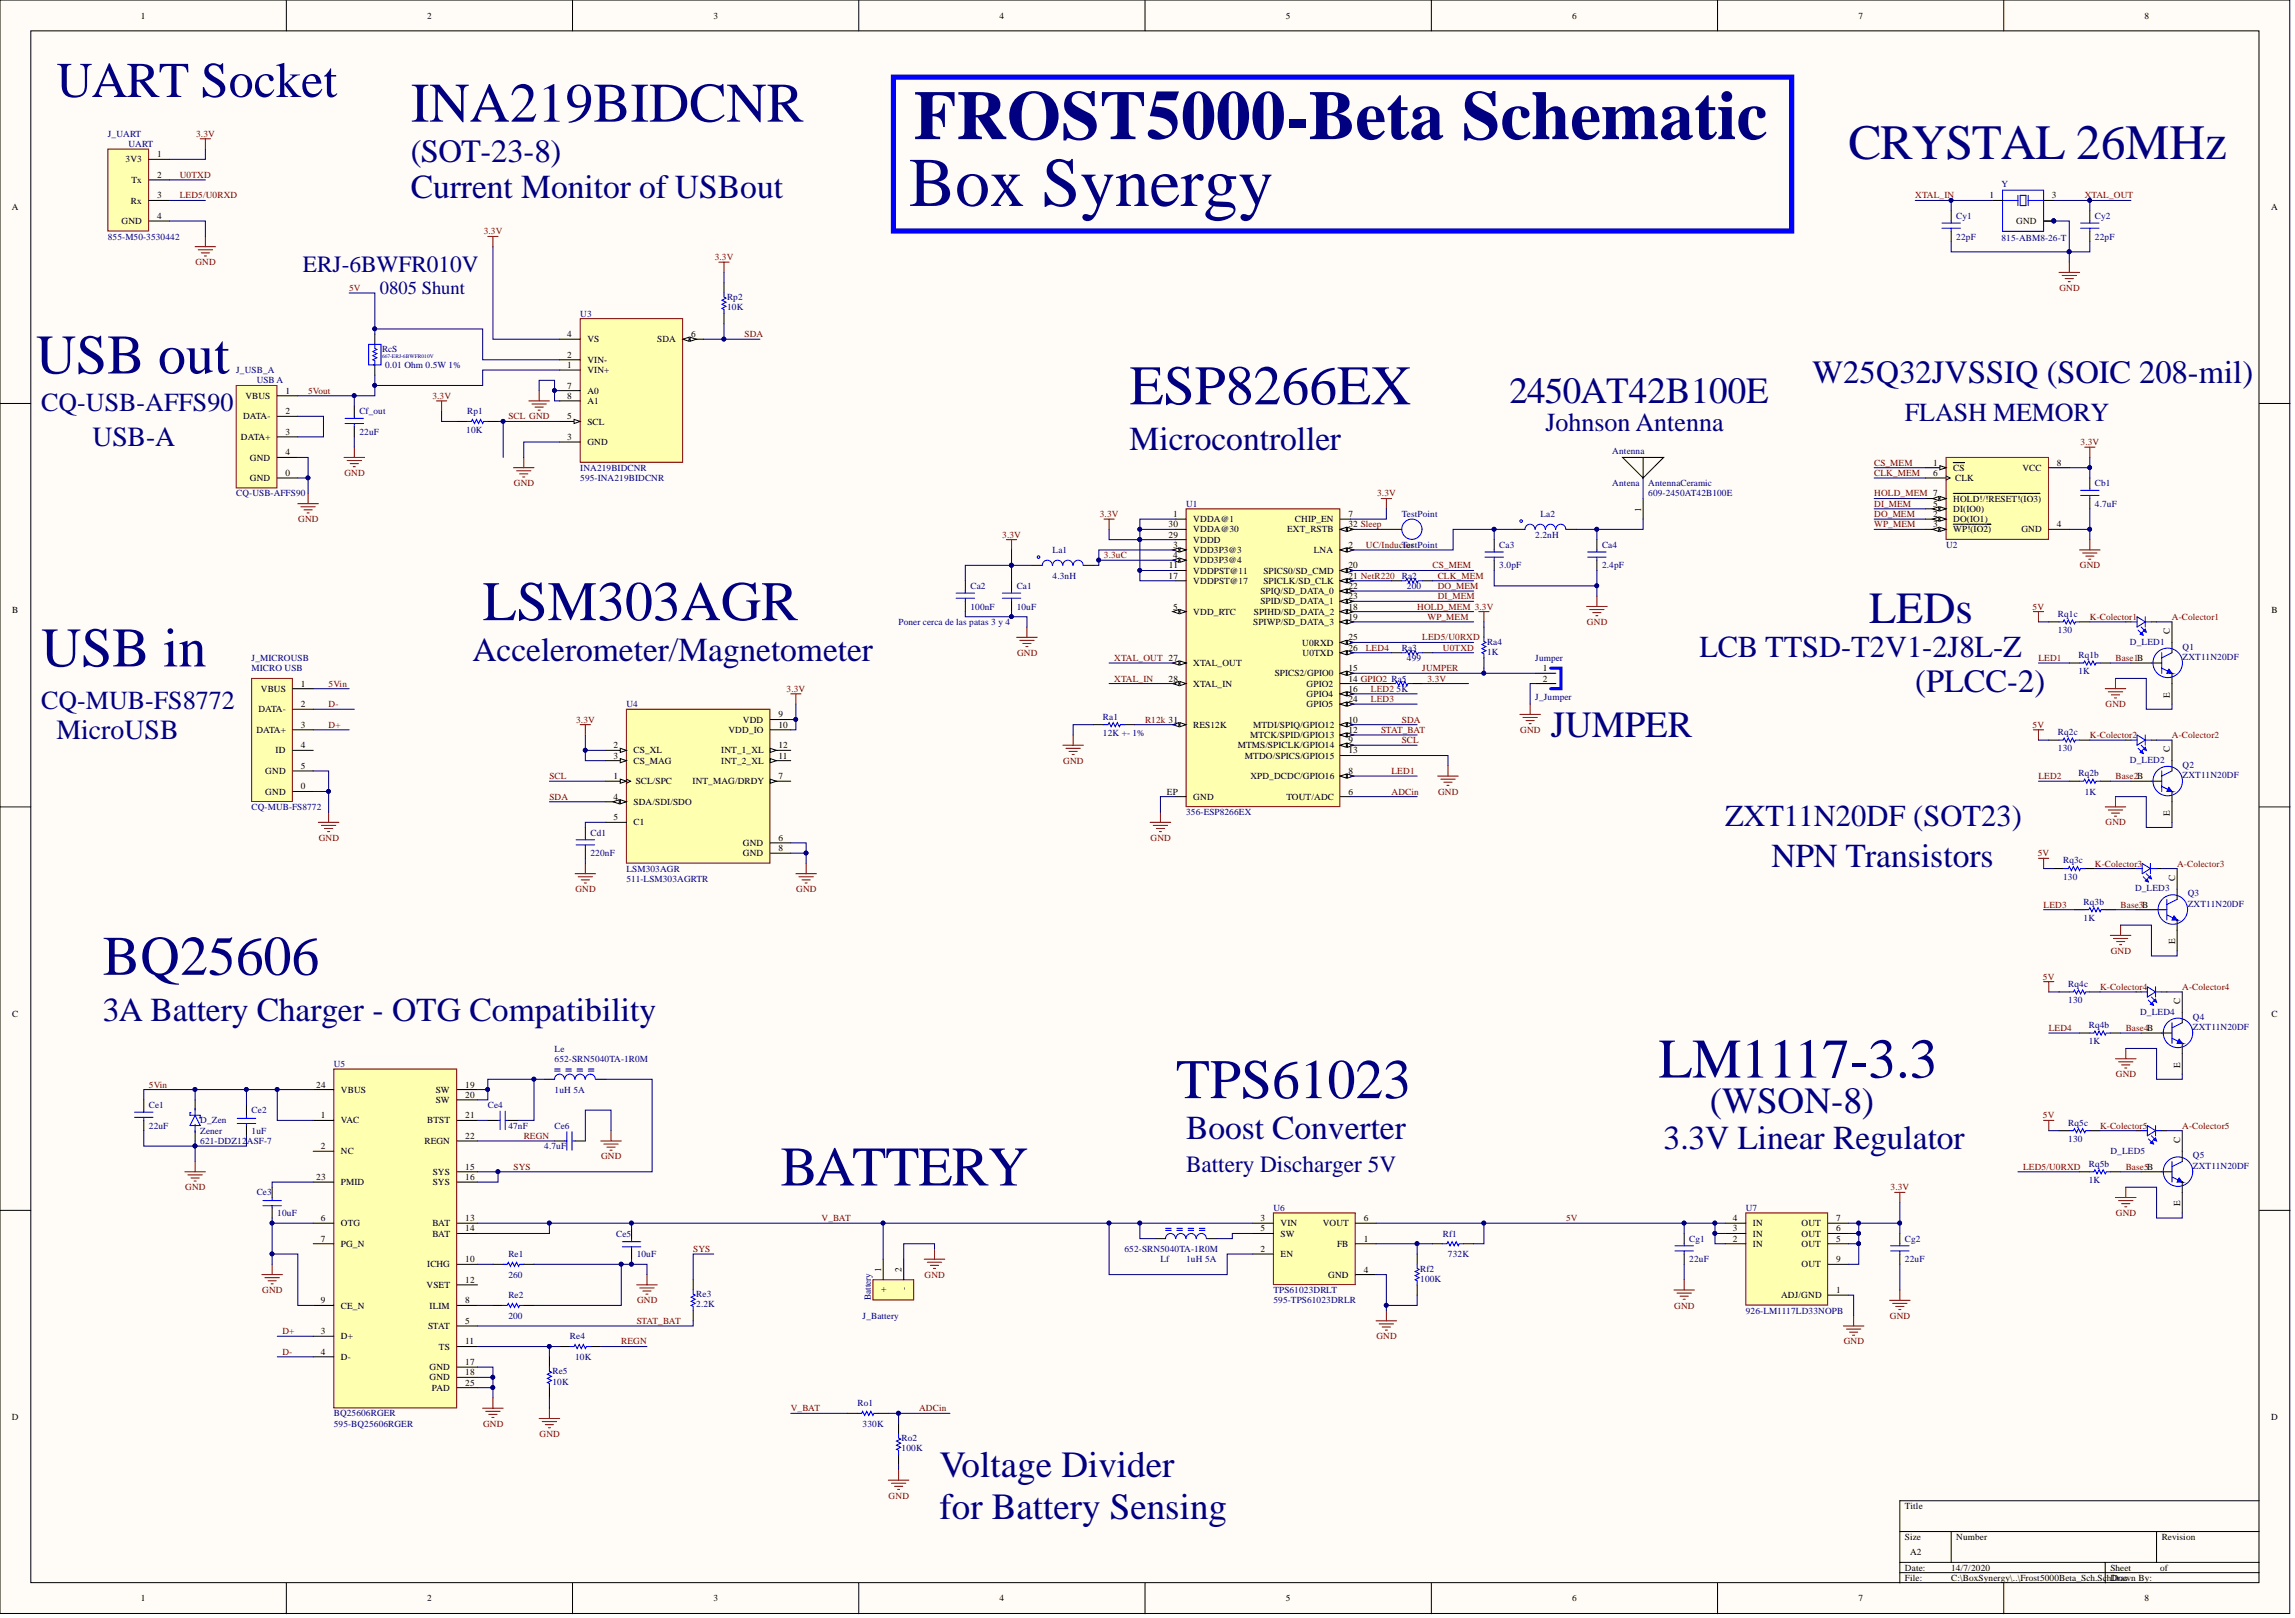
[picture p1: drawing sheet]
<svg xmlns="http://www.w3.org/2000/svg" width="566mm" height="399mm" viewBox="0 0 566 399" stroke-linecap="round" stroke-linejoin="round" font-family="sans-serif">
<defs><g id="words">
<g font-size="17.2" fill="#000080">
<text x="225.5" y="34.3">FROST5000-Beta Schematic</text>
<text x="224.2" y="50.8">Box Synergy</text>
</g>
<g font-size="13.8" fill="#000080">
<text x="101.3" y="30">INA219BIDCNR</text>
<text x="8.9" y="92.1">USB out</text>
<text x="278.7" y="99.7">ESP8266EX</text>
<text x="119.1" y="152.9">LSM303AGR</text>
<text x="10.1" y="164.3">USB in</text>
<text x="25.3" y="240.4">BQ25606</text>
<text x="409.2" y="265.7">LM1117-3.3</text>
<text x="290.1" y="270.8">TPS61023</text>
<text x="192.6" y="292.3">BATTERY</text>
</g>
<text font-size="12.3" fill="#000080" x="13.9" y="23.9">UART Socket</text>
<text font-size="12.2" fill="#000080" x="456" y="39.2">CRYSTAL 26MHz</text>
<text font-size="11" fill="#000080" x="461.1" y="153.5">LEDs</text>
<g font-size="9.1" fill="#000080">
<text x="372.4" y="99.5">2450AT42B100E</text>
<text x="382.6" y="181.8">JUMPER</text>
<text x="421.8" y="274.3">(WSON-8)</text>
<text x="231.8" y="364.3">Voltage Divider</text>
<text x="231.8" y="374.5">for Battery Sensing</text>
</g>
<g font-size="8.3" fill="#000080">
<text x="101.3" y="48.9">Current Monitor of USBout</text>
<text x="278.7" y="111">Microcontroller</text>
<text x="116.5" y="163">Accelerometer/Magnetometer</text>
<text x="437" y="213.7">NPN Transistors</text>
<text x="25.3" y="251.7">3A Battery Charger - OTG Compatibility</text>
<text x="292.6" y="280.9">Boost Converter</text>
<text x="410.4" y="283.4">3.3V Linear Regulator</text>
</g>
<g font-size="8" fill="#000080">
<text x="101.3" y="40.1">(SOT-23-8)</text>
<text x="447.2" y="94.6">W25Q32JVSSIQ (SOIC 208-mil)</text>
<text x="472.5" y="170.6">(PLCC-2)</text>
</g>
<g font-size="7.5" fill="#000080">
<text x="419.3" y="161.9">LCB TTSD-T2V1-2J8L-Z</text>
<text x="425.6" y="203.7">ZXT11N20DF (SOT23)</text>
</g>
<g font-size="6.8" fill="#000080">
<text x="22.8" y="110">USB-A</text>
<text x="13.9" y="182.3">MicroUSB</text>
</g>
<g font-size="6.4" fill="#000080">
<text x="10.1" y="101.3">CQ-USB-AFFS90</text>
<text x="381.3" y="106.4">Johnson Antenna</text>
<text x="470" y="103.8">FLASH MEMORY</text>
<text x="10.1" y="174.8">CQ-MUB-FS8772</text>
</g>
<g font-size="5.7" fill="#000080">
<text x="74.7" y="67.2">ERJ-6BWFR010V</text>
<text x="292.6" y="289">Battery Discharger 5V</text>
</g>
<text font-size="4.6" fill="#000080" x="93.7" y="72.5">0805 Shunt</text>
<g font-size="2.3">
<text x="34.7" y="4.6">1</text>
<text x="105.4" y="4.6">2</text>
<text x="176" y="4.6">3</text>
<text x="246.6" y="4.6">4</text>
<text x="317.2" y="4.6">5</text>
<text x="387.9" y="4.6">6</text>
<text x="458.5" y="4.6">7</text>
<text x="529.1" y="4.6">8</text>
<text x="31" y="40.1">3V3</text>
<text x="38.8" y="38.8">1</text>
<text x="32.4" y="45.1">Tx</text>
<text x="38.8" y="43.9">2</text>
<text x="3" y="51.8">A</text>
<text x="32.3" y="50.2">Rx</text>
<text x="38.8" y="48.9">3</text>
<text x="38.8" y="54">4</text>
<text x="490.8" y="48.9">1</text>
<text x="506.2" y="48.9">3</text>
<text x="560.3" y="51.8">A</text>
<text x="30" y="55.3">GND</text>
<text x="497.4" y="55.3">GND</text>
<text x="139.9" y="83.1">4</text>
<text x="170.5" y="83.1">6</text>
<text x="139.9" y="88.2">2</text>
<text x="144.9" y="84.4">VS</text>
<text x="144.9" y="89.5">VIN-</text>
<text x="162.2" y="84.4">SDA</text>
<text x="139.9" y="90.8">1</text>
<text x="139.9" y="95.8">7</text>
<text x="144.9" y="92">VIN+</text>
<text x="60.6" y="98.4">VBUS</text>
<text x="70.4" y="97.1">1</text>
<text x="139.9" y="98.4">8</text>
<text x="144.9" y="97.1">A0</text>
<text x="144.9" y="99.6">A1</text>
<text x="60" y="103.4">DATA-</text>
<text x="70.4" y="102.2">2</text>
<text x="70.4" y="107.2">3</text>
<text x="139.9" y="103.4">5</text>
<text x="144.9" y="104.7">SCL</text>
<text x="59.5" y="108.5">DATA+</text>
<text x="61.7" y="113.6">GND</text>
<text x="70.4" y="112.3">4</text>
<text x="139.9" y="108.5">3</text>
<text x="144.9" y="109.8">GND</text>
<text x="61.7" y="118.6">GND</text>
<text x="70.4" y="117.4">0</text>
<text x="476.9" y="114.8">1</text>
<text x="476.9" y="117.4">6</text>
<text x="481.9" y="116.1">CS</text>
<text x="482.4" y="118.6">CLK</text>
<text x="499" y="116.1">VCC</text>
<text x="507.5" y="114.8">8</text>
<text x="476.9" y="125">5</text>
<text x="481.9" y="123.7">HOLD!/!RESET!(IO3)</text>
<text x="288.3" y="130">30</text>
<text x="289.4" y="127.5">1</text>
<text x="294.4" y="128.8">VDDA@1</text>
<text x="294.4" y="131.3">VDDA@30</text>
<text x="317.5" y="131.3">EXT_RSTB</text>
<text x="319.5" y="128.8">CHIP_EN</text>
<text x="332.7" y="127.5">7</text>
<text x="332.7" y="130">32 Sleep</text>
<text x="404.9" y="126.2" transform="rotate(-90 404.9 126.2)">1</text>
<text x="476.9" y="127.5">2</text>
<text x="476.9" y="130">3</text>
<text x="481.9" y="126.2">DI(IO0)</text>
<text x="481.9" y="128.8">DO(IO1)</text>
<text x="481.9" y="131.3">WP!(IO2)</text>
<text x="498.7" y="131.3">GND</text>
<text x="507.5" y="130">4</text>
<text x="288.3" y="132.6">29</text>
<text x="289.4" y="135.1">3</text>
<text x="289.4" y="137.6">4</text>
<text x="294.4" y="133.8">VDDD</text>
<text x="294.4" y="136.4">VDD3P3@3</text>
<text x="324.1" y="136.4">LNA</text>
<text x="332.7" y="135.1">2</text>
<text x="288.3" y="142.7">17</text>
<text x="288.4" y="140.2">11</text>
<text x="294.4" y="138.9">VDD3P3@4</text>
<text x="294.4" y="141.4">VDDPST@11</text>
<text x="294.4" y="144">VDDPST@17</text>
<text x="311.7" y="141.4">SPICS0/SD_CMD</text>
<text x="311.7" y="144">SPICLK/SD_CLK</text>
<text x="332.7" y="140.2">20</text>
<text x="332.7" y="142.7">21 NetR220</text>
<text x="311" y="146.5">SPIQ/SD_DATA_0</text>
<text x="311" y="149">SPID/SD_DATA_1</text>
<text x="332.7" y="145.2">22</text>
<text x="332.7" y="147.8">23</text>
<text x="3" y="151.2">B</text>
<text x="289.4" y="150.3">5</text>
<text x="294.4" y="151.6">VDD_RTC</text>
<text x="309.2" y="154.1">SPIWP/SD_DATA_3</text>
<text x="309.4" y="151.6">SPIHD/SD_DATA_2</text>
<text x="332.7" y="150.3">18</text>
<text x="332.7" y="152.8">19</text>
<text x="560.4" y="151.2">B</text>
<text x="321.3" y="159.2">U0RXD</text>
<text x="321.3" y="161.7">U0TXD</text>
<text x="332.7" y="157.9">25</text>
<text x="332.7" y="160.5">26</text>
<text x="535.3" y="156.4" transform="rotate(-90 535.3 156.4)">C</text>
<text x="294.4" y="164.3">XTAL_OUT</text>
<text x="314.5" y="166.8">SPICS2/GPIO0</text>
<text x="332.7" y="165.5">15</text>
<text x="380.6" y="165.5">1</text>
<text x="64.4" y="170.6">VBUS</text>
<text x="74.2" y="169.3">1</text>
<text x="288.3" y="168.1">28</text>
<text x="294.4" y="169.3">XTAL_IN</text>
<text x="322.4" y="169.3">GPIO2</text>
<text x="322.4" y="171.9">GPIO4</text>
<text x="332.7" y="168.1">14 GPIO2 Ra5</text>
<text x="332.7" y="170.6">16</text>
<text x="332.7" y="173.1">24</text>
<text x="380.6" y="168.1">2</text>
<text x="535.3" y="172" transform="rotate(-90 535.3 172)">E</text>
<text x="63.8" y="175.7">DATA-</text>
<text x="74.2" y="174.4">2</text>
<text x="74.2" y="179.5">3</text>
<text x="183.3" y="178.2">VDD</text>
<text x="192" y="176.9">9</text>
<text x="192" y="179.5">10</text>
<text x="294.4" y="179.5">RES12K</text>
<text x="309.2" y="179.5">MTDI/SPIQ/GPIO12</text>
<text x="322.4" y="174.4">GPIO5</text>
<text x="332.7" y="178.2">10</text>
<text x="63.3" y="180.7">DATA+</text>
<text x="68" y="185.8">ID</text>
<text x="74.2" y="184.5">4</text>
<text x="151.3" y="184.5">2</text>
<text x="156.3" y="185.8">CS_XL</text>
<text x="177.9" y="185.8">INT_1_XL</text>
<text x="179.7" y="180.7">VDD_IO</text>
<text x="192" y="184.5">12</text>
<text x="305.4" y="184.5">MTMS/SPICLK/GPIO14</text>
<text x="308.4" y="182">MTCK/SPID/GPIO13</text>
<text x="332.7" y="180.7">12</text>
<text x="332.7" y="183.3">9</text>
<text x="332.7" y="185.8">13</text>
<text x="535.3" y="185.5" transform="rotate(-90 535.3 185.5)">C</text>
<text x="65.5" y="190.9">GND</text>
<text x="74.2" y="189.6">5</text>
<text x="151.3" y="187.1">3</text>
<text x="156.3" y="188.3">CS_MAG</text>
<text x="177.9" y="188.3">INT_2_XL</text>
<text x="192" y="187.1">11</text>
<text x="307.2" y="187.1">MTDO/SPICS/GPIO15</text>
<text x="332.7" y="190.9">8</text>
<text x="65.5" y="195.9">GND</text>
<text x="74.2" y="194.7">0</text>
<text x="151.3" y="192.1">1</text>
<text x="151.3" y="197.2">4</text>
<text x="156.8" y="193.4">SCL/SPC</text>
<text x="170.8" y="193.4">INT_MAG/DRDY</text>
<text x="192" y="192.1">7</text>
<text x="287.9" y="195.9">EP</text>
<text x="294.4" y="197.2">GND</text>
<text x="308.5" y="192.1">XPD_DCDC/GPIO16</text>
<text x="317.4" y="197.2">TOUT/ADC</text>
<text x="332.7" y="195.9">6</text>
<text x="151.3" y="202.3">5</text>
<text x="156.3" y="198.5">SDA/SDI/SDO</text>
<text x="156.3" y="203.5">C1</text>
<text x="535.3" y="201.2" transform="rotate(-90 535.3 201.2)">E</text>
<text x="183.3" y="208.6">GND</text>
<text x="192" y="207.3">6</text>
<text x="192" y="209.9">8</text>
<text x="183.3" y="211.1">GND</text>
<text x="536.6" y="217.2" transform="rotate(-90 536.6 217.2)">C</text>
<text x="536.6" y="232.9" transform="rotate(-90 536.6 232.9)">E</text>
<text x="3" y="250.8">C</text>
<text x="537.9" y="247.6" transform="rotate(-90 537.9 247.6)">C</text>
<text x="560.4" y="250.8">C</text>
<text x="537.9" y="263.3" transform="rotate(-90 537.9 263.3)">E</text>
<text x="78" y="268.2">24</text>
<text x="84.1" y="269.4">VBUS</text>
<text x="107.5" y="269.4">SW</text>
<text x="114.8" y="268.2">19</text>
<text x="79.1" y="275.8">1</text>
<text x="107.5" y="272">SW</text>
<text x="114.8" y="270.7">20</text>
<text x="114.8" y="275.8">21</text>
<text x="84.1" y="277">VAC</text>
<text x="105.4" y="277">BTST</text>
<text x="114.8" y="280.9">22</text>
<text x="537.9" y="281.9" transform="rotate(-90 537.9 281.9)">C</text>
<text x="79.1" y="283.4">2</text>
<text x="84.1" y="284.7">NC</text>
<text x="104.7" y="282.1">REGN</text>
<text x="78" y="291">23</text>
<text x="84.1" y="292.3">PMID</text>
<text x="106.7" y="289.7">SYS</text>
<text x="106.7" y="292.3">SYS</text>
<text x="114.8" y="288.5">15</text>
<text x="114.8" y="291">16</text>
<text x="537.9" y="297.5" transform="rotate(-90 537.9 297.5)">E</text>
<text x="79.1" y="301.1">6</text>
<text x="84.1" y="302.4">OTG</text>
<text x="106.7" y="302.4">BAT</text>
<text x="106.7" y="304.9">BAT</text>
<text x="114.8" y="301.1">13</text>
<text x="114.8" y="303.7">14</text>
<text x="311" y="301.1">3</text>
<text x="311" y="303.7">5</text>
<text x="315.9" y="302.4">VIN</text>
<text x="315.9" y="304.9">SW</text>
<text x="326.3" y="302.4">VOUT</text>
<text x="336.5" y="301.1">6</text>
<text x="427.5" y="303.7">3</text>
<text x="427.5" y="301.1">4</text>
<text x="432.5" y="304.9">IN</text>
<text x="432.5" y="302.4">IN</text>
<text x="444.5" y="304.9">OUT</text>
<text x="444.5" y="302.4">OUT</text>
<text x="453" y="303.7">6</text>
<text x="453" y="301.1">7</text>
<text x="79.1" y="306.2">7</text>
<text x="84.1" y="307.5">PG_N</text>
<text x="114.8" y="311.3">10</text>
<text x="311" y="308.7">2</text>
<text x="315.9" y="310">EN</text>
<text x="329.9" y="307.5">FB</text>
<text x="336.5" y="306.2">1</text>
<text x="427.5" y="306.2">2</text>
<text x="432.5" y="307.5">IN</text>
<text x="444.5" y="307.5">OUT</text>
<text x="453" y="306.2">5</text>
<text x="453" y="311.3">9</text>
<text x="105.2" y="317.6">VSET</text>
<text x="105.4" y="312.5">ICHG</text>
<text x="114.8" y="316.3">12</text>
<text x="217.4" y="313.5" transform="rotate(-90 217.4 313.5)">1</text>
<text x="222.5" y="313.5" transform="rotate(-90 222.5 313.5)">2</text>
<text x="327.7" y="315.1">GND</text>
<text x="336.5" y="313.8">4</text>
<text x="444.5" y="312.5">OUT</text>
<text x="79.1" y="321.4">9</text>
<text x="84.1" y="322.7">CE_N</text>
<text x="106" y="322.7">ILIM</text>
<text x="114.8" y="321.4">8</text>
<text x="218.6" y="318.6" transform="rotate(-90 218.6 318.6)">+</text>
<text x="223.7" y="318.1" transform="rotate(-90 223.7 318.1)">-</text>
<text x="439.4" y="320.1">ADJ/GND</text>
<text x="453" y="318.9">1</text>
<text x="79.1" y="329">3</text>
<text x="105.7" y="327.7">STAT</text>
<text x="114.8" y="326.5">5</text>
<text x="79.1" y="334.1">4</text>
<text x="84.1" y="330.3">D+</text>
<text x="84.1" y="335.3">D-</text>
<text x="108.3" y="332.8">TS</text>
<text x="114.8" y="331.5">11</text>
<text x="106" y="337.9">GND</text>
<text x="106" y="340.4">GND</text>
<text x="114.8" y="336.6">17</text>
<text x="114.8" y="339.1">18</text>
<text x="114.8" y="341.7">25</text>
<text x="106.6" y="343">PAD</text>
<text x="3" y="350.2">D</text>
<text x="560.3" y="350.2">D</text>
<text x="470" y="372.1">Title</text>
<text x="470" y="379.7">Size</text>
<text x="471.2" y="383.5">A2</text>
<text x="482.7" y="379.7">Number</text>
<text x="533.3" y="379.7">Revision</text>
<text x="470" y="387.3">Date:</text>
<text x="470" y="389.8">File:</text>
<text x="481.4" y="387.3">14/7/2020</text>
<text x="481.4" y="389.8">C:\BoxSynergy\..\Frost5000Beta_Sch.SchDrawn By:</text>
<text x="520.7" y="387.3">Sheet</text>
<text x="521" y="389.8">Doc</text>
<text x="532.9" y="387.3">of</text>
<text x="34.7" y="394.9">1</text>
<text x="105.4" y="394.9">2</text>
<text x="176" y="394.9">3</text>
<text x="246.6" y="394.9">4</text>
<text x="317.2" y="394.9">5</text>
<text x="387.9" y="394.9">6</text>
<text x="458.5" y="394.9">7</text>
<text x="529.1" y="394.9">8</text>
</g>
<g font-size="2.3" fill="#000080">
<text x="26.6" y="33.7">J_UART</text>
<text x="31.7" y="36.3">UART</text>
<text x="493.8" y="46.1">Y</text>
<text x="482.7" y="54">Cy1</text>
<text x="516.9" y="54">Cy2</text>
<text x="26.6" y="59.1">855-M50-3530442</text>
<text x="482.7" y="59.1">22pF</text>
<text x="493.8" y="59.3">815-ABM8-26-T</text>
<text x="516.9" y="59.1">22pF</text>
<text x="179.4" y="74">Rp2</text>
<text x="179.4" y="76.6">10K</text>
<text x="143.1" y="78.1">U3</text>
<text x="94.2" y="86.7">RcS</text>
<text x="58.3" y="92">J_USB_A</text>
<text x="63.3" y="94.6">USB A</text>
<text x="95" y="90.8">0.01 Ohm 0.5W 1%</text>
<text x="88.7" y="102.2">Cf_out</text>
<text x="88.7" y="107.2">22uF</text>
<text x="115" y="106.7">10K</text>
<text x="115.3" y="102.2">Rp1</text>
<text x="397.8" y="112">Antenna</text>
<text x="143.1" y="118.6">595-INA219BIDCNR</text>
<text x="143.1" y="116.1">INA219BIDCNR</text>
<text x="397.8" y="119.9">Antena</text>
<text x="406.6" y="119.9">AntennaCeramic</text>
<text x="516.9" y="119.9">Cb1</text>
<text x="58.3" y="122.4">CQ-USB-AFFS90</text>
<text x="292.6" y="125">U1</text>
<text x="406.6" y="122.4">609-2450AT42B100E</text>
<text x="516.9" y="125">4.7uF</text>
<text x="345.8" y="127.5">TestPoint</text>
<text x="380" y="127.5">La2</text>
<text x="259.7" y="136.4">La1</text>
<text x="369.9" y="135.1">Ca3</text>
<text x="378.8" y="132.6">2.2nH</text>
<text x="395.2" y="135.1">Ca4</text>
<text x="480.1" y="135.1">U2</text>
<text x="259.7" y="142.7">4.3nH</text>
<text x="345.8" y="142.7">Ra2</text>
<text x="369.9" y="140.2">3.0pF</text>
<text x="395.2" y="140.2">2.4pF</text>
<text x="239.4" y="145.2">Ca2</text>
<text x="250.8" y="145.2">Ca1</text>
<text x="347.1" y="145.2">200</text>
<text x="221.7" y="154.1">Poner cerca de las patas 3 y 4</text>
<text x="239.4" y="150.3">100nF</text>
<text x="250.8" y="150.3">10uF</text>
<text x="507.7" y="152.1">Rq1c</text>
<text x="345.8" y="160.5">Ra3</text>
<text x="366.9" y="158.9">Ra4</text>
<text x="366.9" y="161.5">1K</text>
<text x="507.7" y="156.1">130</text>
<text x="525.5" y="158.9">D_LED1</text>
<text x="538.5" y="160.2">Q1</text>
<text x="62.1" y="165.5">MICRO USB</text>
<text x="62.1" y="163">J_MICROUSB</text>
<text x="347.1" y="163">499</text>
<text x="378.8" y="163">Jumper</text>
<text x="512.8" y="162.2">Rq1b</text>
<text x="512.8" y="166.3">1K</text>
<text x="538.5" y="162.7">ZXT11N20DF</text>
<text x="344.6" y="170.6">5K</text>
<text x="378.8" y="172.6">J_Jumper</text>
<text x="154.5" y="174.4">U4</text>
<text x="272.1" y="177.4">Ra1</text>
<text x="272.1" y="181.5">12K +- 1%</text>
<text x="507.7" y="181.2">Rq2c</text>
<text x="507.7" y="185.3">130</text>
<text x="512.8" y="191.4">Rq2b</text>
<text x="525.5" y="188.1">D_LED2</text>
<text x="538.5" y="189.3">Q2</text>
<text x="538.5" y="191.9">ZXT11N20DF</text>
<text x="514.3" y="195.9">1K</text>
<text x="62.1" y="199.7">CQ-MUB-FS8772</text>
<text x="292.6" y="201">356-ESP8266EX</text>
<text x="145.7" y="206.1">Cd1</text>
<text x="145.7" y="211.1">220nF</text>
<text x="154.5" y="214.9">LSM303AGR</text>
<text x="509" y="212.9">Rq3c</text>
<text x="154.5" y="217.5">511-LSM303AGRTR</text>
<text x="509" y="217">130</text>
<text x="526.7" y="219.8">D_LED3</text>
<text x="539.7" y="221">Q3</text>
<text x="514.1" y="223.1">Rq3b</text>
<text x="514.1" y="227.1">1K</text>
<text x="539.7" y="223.6">ZXT11N20DF</text>
<text x="510.3" y="243.3">Rq4c</text>
<text x="510.3" y="247.4">130</text>
<text x="528" y="250.2">D_LED4</text>
<text x="541" y="251.4">Q4</text>
<text x="515.3" y="253.5">Rq4b</text>
<text x="515.3" y="257.5">1K</text>
<text x="541" y="254">ZXT11N20DF</text>
<text x="82.3" y="263.1">U5</text>
<text x="136.8" y="261.8">652-SRN5040TA-1R0M</text>
<text x="136.8" y="259.3">Le</text>
<text x="136.8" y="269.4">1uH 5A</text>
<text x="36.7" y="273.2">Ce1</text>
<text x="62.1" y="274.5">Ce2</text>
<text x="120.3" y="273.2">Ce4</text>
<text x="36.7" y="278.3">22uF</text>
<text x="49.4" y="277">D_Zen</text>
<text x="49.4" y="279.6">Zener</text>
<text x="62.1" y="279.6">1uF</text>
<text x="125.4" y="278.3">47nF</text>
<text x="136.8" y="278.3">Ce6</text>
<text x="510.3" y="277.6">Rq5c</text>
<text x="510.3" y="281.6">130</text>
<text x="49.4" y="282.1">621-DDZ12</text>
<text x="60.9" y="282.1">ASF-7</text>
<text x="134.3" y="283.4">4.7uF</text>
<text x="515.3" y="287.7">Rq5b</text>
<text x="520.7" y="284.7">D_LED5</text>
<text x="541" y="285.7">Q5</text>
<text x="515.3" y="291.8">1K</text>
<text x="541" y="288.2">ZXT11N20DF</text>
<text x="63.3" y="294.8">Ce3</text>
<text x="68.4" y="299.9">10uF</text>
<text x="314.2" y="298.6">U6</text>
<text x="430.7" y="298.6">U7</text>
<text x="152" y="304.9">Ce5</text>
<text x="356" y="304.9">Rf1</text>
<text x="125.4" y="310">Re1</text>
<text x="157.1" y="310">10uF</text>
<text x="277.4" y="308.7">652-SRN5040TA-1R0M</text>
<text x="286.3" y="311.3">Lf</text>
<text x="292.6" y="311.3">1uH 5A</text>
<text x="357.2" y="310">732K</text>
<text x="416.8" y="306.2">Cg1</text>
<text x="416.8" y="311.3">22uF</text>
<text x="470" y="306.2">Cg2</text>
<text x="470" y="311.3">22uF</text>
<text x="125.4" y="315.1">260</text>
<text x="350.4" y="313.5">Rf2</text>
<text x="350.4" y="316.1">100K</text>
<text x="125.4" y="320.1">Re2</text>
<text x="171.8" y="319.9">Re3</text>
<text x="171.8" y="322.4">2.2K</text>
<text x="214.8" y="320.6" transform="rotate(-90 214.8 320.6)">Battery</text>
<text x="314.2" y="321.4">595-TPS61023DRLR</text>
<text x="314.2" y="318.9">TPS61023DRLT</text>
<text x="430.7" y="323.9">926-LM1117LD33NOPB</text>
<text x="125.4" y="325.2">200</text>
<text x="212.8" y="325.2">J_Battery</text>
<text x="140.6" y="330.3">Re4</text>
<text x="141.9" y="335.3">10K</text>
<text x="136.3" y="338.9">Re5</text>
<text x="136.3" y="341.4">10K</text>
<text x="211.6" y="346.8">Ro1</text>
<text x="82.3" y="351.8">595-BQ25606RGER</text>
<text x="82.3" y="349.3">BQ25606RGER</text>
<text x="212.8" y="351.8">330K</text>
<text x="222.5" y="355.4">Ro2</text>
<text x="222.5" y="357.9">100K</text>
</g>
<g font-size="2.3" fill="#800000">
<text x="48.4" y="33.7">3.3V</text>
<text x="44.3" y="43.9">U0TXD</text>
<text x="44.3" y="48.9">LED5/U0RXD</text>
<text x="472.5" y="48.9">XTAL_IN</text>
<text x="514.3" y="48.9">XTAL_OUT</text>
<text x="119.3" y="57.8">3.3V</text>
<text x="48.2" y="65.4">GND</text>
<text x="176.3" y="64.1">3.3V</text>
<text x="86.1" y="71.7">5V</text>
<text x="508.1" y="71.7">GND</text>
<text x="183.7" y="83.1">SDA</text>
<text x="76" y="97.1">5Vout</text>
<text x="106.7" y="98.4">3.3V</text>
<text x="125.4" y="103.4">SCL GND</text>
<text x="513.3" y="109.8">3.3V</text>
<text x="85" y="117.4">GND</text>
<text x="126.8" y="119.9">GND</text>
<text x="462.4" y="114.8">CS_MEM</text>
<text x="462.4" y="117.4">CLK_MEM</text>
<text x="339.8" y="122.4">3.3V</text>
<text x="462.4" y="122.4">HOLD_MEM 7</text>
<text x="462.4" y="125">DI_MEM</text>
<text x="73.6" y="128.8">GND</text>
<text x="271.3" y="127.5">3.3V</text>
<text x="462.4" y="127.5">DO_MEM</text>
<text x="462.4" y="130">WP_MEM</text>
<text x="247.3" y="132.6">3.3V</text>
<text x="272.4" y="137.6">3.3uC</text>
<text x="337" y="135.1">UC/InductToesrtPoint</text>
<text x="353.4" y="140.2">CS_MEM</text>
<text x="354.7" y="142.7">CLK_MEM</text>
<text x="513.1" y="140.2">GND</text>
<text x="354.7" y="147.8">DI_MEM</text>
<text x="354.7" y="145.2">DO_MEM</text>
<text x="349.6" y="150.3">HOLD_MEM 3.3V</text>
<text x="352.2" y="152.8">WP_MEM</text>
<text x="391.5" y="154.1">GND</text>
<text x="501.5" y="150.3">5V</text>
<text x="515.6" y="152.8">K-Colector1</text>
<text x="535.9" y="152.8">A-Colector1</text>
<text x="250.9" y="161.7">GND</text>
<text x="337" y="160.5">LED4</text>
<text x="350.9" y="157.9">LED5/U0RXD</text>
<text x="356" y="160.5">U0TXD</text>
<text x="274.9" y="163">XTAL_OUT 27</text>
<text x="350.9" y="165.5">JUMPER</text>
<text x="502.9" y="163">LED1</text>
<text x="521.9" y="163">Base1B</text>
<text x="81.1" y="169.3">5Vin</text>
<text x="194.1" y="170.6">3.3V</text>
<text x="274.9" y="168.1">XTAL_IN</text>
<text x="338.2" y="173.1">LED3</text>
<text x="338.2" y="170.6">LED2</text>
<text x="352.2" y="168.1">3.3V</text>
<text x="81.1" y="174.4">D-</text>
<text x="81.1" y="179.5">D+</text>
<text x="142.1" y="178.2">3.3V</text>
<text x="282.5" y="178.2">R12k 31</text>
<text x="345.8" y="178.2">SDA</text>
<text x="501.5" y="179.5">5V</text>
<text x="519.5" y="174.4">GND</text>
<text x="340.8" y="180.7">STAT_BAT</text>
<text x="345.8" y="183.3">SCL</text>
<text x="375.1" y="180.7">GND</text>
<text x="515.6" y="182">K-Colector2</text>
<text x="535.9" y="182">A-Colector2</text>
<text x="262.3" y="188.3">GND</text>
<text x="343.3" y="190.9">LED1</text>
<text x="135.5" y="192.1">SCL</text>
<text x="135.5" y="197.2">SDA</text>
<text x="343.3" y="195.9">ADCin</text>
<text x="354.8" y="195.9">GND</text>
<text x="502.9" y="192.1">LED2</text>
<text x="521.9" y="192.1">Base2B</text>
<text x="519.5" y="203.5">GND</text>
<text x="78.6" y="207.3">GND</text>
<text x="283.8" y="207.3">GND</text>
<text x="502.8" y="211.1">5V</text>
<text x="516.9" y="213.7">K-Colector3</text>
<text x="537.1" y="213.7">A-Colector3</text>
<text x="142" y="220">GND</text>
<text x="196.4" y="220">GND</text>
<text x="504.2" y="223.8">LED3</text>
<text x="523.2" y="223.8">Base3B</text>
<text x="520.7" y="235.2">GND</text>
<text x="504" y="241.6">5V</text>
<text x="518.1" y="244.1">K-Colector4</text>
<text x="538.4" y="244.1">A-Colector4</text>
<text x="505.5" y="254.2">LED4</text>
<text x="524.5" y="254.2">Base4B</text>
<text x="36.7" y="268.2">5Vin</text>
<text x="522" y="265.6">GND</text>
<text x="504" y="275.8">5V</text>
<text x="129.2" y="280.9">REGN</text>
<text x="518.1" y="278.3">K-Colector5</text>
<text x="538.4" y="278.3">A-Colector5</text>
<text x="148.3" y="285.9">GND</text>
<text x="45.7" y="293.5">GND</text>
<text x="126.7" y="288.5">SYS</text>
<text x="466.4" y="293.5">3.3V</text>
<text x="499.1" y="288.5">LED5/U0RXD</text>
<text x="524.5" y="288.5">Base5B</text>
<text x="522" y="299.9">GND</text>
<text x="202.7" y="301.1">V_BAT</text>
<text x="386.4" y="301.1">5V</text>
<text x="171" y="308.7">SYS</text>
<text x="228.1" y="315.1">GND</text>
<text x="64.7" y="318.9">GND</text>
<text x="157.2" y="321.4">GND</text>
<text x="413.1" y="322.7">GND</text>
<text x="69.7" y="329">D+</text>
<text x="157.1" y="326.5">STAT_BAT</text>
<text x="466.3" y="325.2">GND</text>
<text x="69.7" y="334.1">D-</text>
<text x="153.3" y="331.5">REGN</text>
<text x="339.6" y="330.3">GND</text>
<text x="454.9" y="331.5">GND</text>
<text x="119.2" y="351.8">GND</text>
<text x="195.1" y="348">V_BAT</text>
<text x="226.8" y="348">ADCin</text>
<text x="133.1" y="354.4">GND</text>
<text x="219.2" y="369.6">GND</text>
</g>
<text font-size="1.4" fill="#000080" x="94.2" y="88.4">667-ERJ-6BWFR010V</text>
</g></defs>
<g fill="#fffcf8" stroke="#000" stroke-width=".25">
<path d="M0 0h564.9v397.9h-564.9z"/>
<path d="M7.6 7.6h549.7v382.7h-549.7z"/>
</g>
<g fill="none" stroke="#000" stroke-width=".25">
<path d="M70.6 0v7.6M141.2 0v7.6M211.9 0v7.6M282.5 0v7.6M353.1 0v7.6M423.7 0v7.6M494.4 0v7.6M0 99.5h7.6M557.4 99.5h7.6M254.6 139.4h2.6M267.3 139.4h2.5M238.2 143.2v2.6"/>
<path d="M238.2 148.3v2.5M249.6 143.2v2.6M249.6 148.3v2.5M343.3 143.2h2.5M350.9 143.2h2.5M366.1 154.6v2.6M535.9 153.4v7.6M269.8 178.7h2.6M277.4 178.7h2.6M343.3 161h2.5M350.9 161h2.5M366.1 162.2v2.6"/>
<path d="M378.8 166h5M378.8 168.6h5M510.5 163.5h2.6M518.1 163.5h2.6M525.7 163.5h7.6M535.9 166v7.6M0 199h7.6M557.4 199h7.6M0 298.5h7.6M557.4 298.5h7.6M468.7 377.7h88.7M481.4 377.7v7.6"/>
<path d="M532.1 377.7v7.6M557.4 370.1h-88.7v20.2M70.6 390.3v7.7M141.2 390.3v7.7M211.9 390.3v7.7M282.5 390.3v7.7M353.1 390.3v7.7M423.7 390.3v7.7M468.7 385.3h88.7M468.7 387.8h88.7M494.4 390.3v7.7M519.4 385.3v5"/>
</g>
<g fill="none" stroke="#00f" stroke-width=".25">
<path d="M259.6 139.4a1.23 1.23 0 0 0-1.2-1.3 1.23 1.23 0 0 0-1.2 1.3M262.2 139.4a1.23 1.23 0 0 0-1.3-1.3 1.23 1.23 0 0 0-1.2 1.3M264.7 139.4a1.23 1.23 0 0 0-1.2-1.3 1.23 1.23 0 0 0-1.3 1.3M267.2 139.4a1.23 1.23 0 0 0-1.2-1.3 1.23 1.23 0 0 0-1.2 1.3M235.9 147.5h4.5M235.9 146.3h4.5M238.2 145.8v.5M238.2 147.5v.8M247.3 147.5h4.5M247.3 146.3h4.5M249.6 145.8v.5M249.6 147.5v.8"/>
<path d="M345.8 143.2h1l.3-.5 .5 1 .5-1 .5 1 .5-1 .5 1 .3-.5h1M366.1 157.2v1l.5 .2-1 .5 1 .5-1 .5 1 .6-1 .5 .5 .2v1M272.4 178.7h1l.2-.5 .5 1 .5-1 .5 1 .6-1 .5 1 .2-.5h1M345.8 161h1l.3-.5 .5 1 .5-1 .5 1 .5-1 .5 1 .3-.5h1M513.1 163.5h1l.2-.5 .5 1 .5-1 .5 1 .5-1 .6 1 .2-.5h1M533.3 164.8l2.6 1.2-.8-1-.5 1h1.3l-1.1-.2 .3-.5 .2 .5M533.3 161v5M535.9 161l-2.6 1.2"/>
<circle cx="256.2" cy="137.4" r=".32"/>
<circle cx="534.8" cy="163.5" r="3.6"/>
</g>
<g fill="none" stroke="#800000" stroke-width=".25">
<path d="M508 67.2h5.1M508.7 67.9h3.6M509.5 68.7h2M510.3 69.5h.5M510.5 64.6v2.6M514.3 110.3h2.6M515.6 110.3v2.5M340.8 122.9h2.5M342 122.9v2.6M513.1 135.6h5M513.8 136.4h3.6M514.6 137.1h2"/>
<path d="M515.3 137.9h.5M515.6 133.1v2.5M364.8 150.8h2.6M366.1 150.8v2.6M391.4 149.6h5.1M392.2 150.3h3.5M393 151.1h2M393.7 151.8h.5M394 147v2.6M375 176.2h5M375.7 176.9h3.6M376.5 177.7h2"/>
<path d="M377.3 178.5h.5M377.5 173.6v2.6M519.4 169.8h5.1M520.1 170.6h3.6M520.9 171.4h2M521.7 172.1h.5M521.9 167.3v2.5M354.7 191.4h5.1M355.5 192.1h3.5M356.2 192.9h2.1M357 193.7h.5M357.2 188.8v2.6"/>
</g>
<path d="M382.6 164.8h2.5v5h-2.5" fill="none" stroke="#00f" stroke-width=".76"/>
<path d="M480.1 112.8h25.3v20.2h-25.3z" fill="#ffffb0" stroke="#800000" stroke-width=".25"/>
<path d="M475.1 115.3h5" fill="none" stroke="#000" stroke-width=".25"/>
<path d="M478.6 114.8l1.5 .5-1.5 .5z" fill="#fffcf8"/>
<path d="M475.1 117.9h5M478.6 114.8l1.5 .5-1.5 .5zM480.1 117.4l1 .5-1 .5M481.9 114.1h2.8M475.1 122.9h5" fill="none" stroke="#000" stroke-width=".25"/>
<path d="M478.6 122.4l1.5 .5-1.5 .5z" fill="#fffcf8"/>
<path d="M478.6 122.4l1.5 .5-1.5 .5z" fill="none" stroke="#000" stroke-width=".25"/>
<path d="M476.8 122.9l1.5-.5v1z" fill="#fffcf8"/>
<path d="M475.1 125.5h5M476.8 122.9l1.5-.5v1zM481.9 121.7h21.3" fill="none" stroke="#000" stroke-width=".25"/>
<path d="M478.6 125l1.5 .5-1.5 .5z" fill="#fffcf8"/>
<path d="M478.6 125l1.5 .5-1.5 .5z" fill="none" stroke="#000" stroke-width=".25"/>
<path d="M476.8 125.5l1.5-.5v1z" fill="#fffcf8"/>
<path d="M475.1 128h5M476.8 125.5l1.5-.5v1z" fill="none" stroke="#000" stroke-width=".25"/>
<path d="M478.6 127.5l1.5 .5-1.5 .5z" fill="#fffcf8"/>
<path d="M478.6 127.5l1.5 .5-1.5 .5z" fill="none" stroke="#000" stroke-width=".25"/>
<path d="M476.8 128l1.5-.5v1z" fill="#fffcf8"/>
<path d="M475.1 130.5h5M476.8 128l1.5-.5v1z" fill="none" stroke="#000" stroke-width=".25"/>
<path d="M478.6 130l1.5 .5-1.5 .6z" fill="#fffcf8"/>
<path d="M478.6 130l1.5 .5-1.5 .6z" fill="none" stroke="#000" stroke-width=".25"/>
<path d="M476.8 130.5l1.5-.5v1.1z" fill="#fffcf8"/>
<g fill="none" stroke="#000" stroke-width=".25">
<path d="M481.4 52v2.5M481.4 57v2.6M491.5 49.4h2.6M504.2 49.4h2.5M504.2 54.5h2.5M515.6 52v2.5M515.6 57v2.6M505.5 115.3h5M515.6 117.9v2.5M476.8 130.5l1.5-.5v1.1zM481.9 129.3h9.3M505.5 130.5h5"/>
<path d="M515.6 122.9v2.6"/>
</g>
<g fill="none" stroke="#00f" stroke-width=".25">
<path d="M479.1 56.3h4.6M479.1 55h4.6M481.4 54.5v.5M481.4 56.3v.7M494.1 46.9h10.1v10.1h-10.1zM494.1 49.4h3.8M497.9 48.2v2.5M498.4 48.2h1.4v2.5h-1.4zM500.4 48.2v2.5M500.4 49.4h3.8M513.3 56.3h4.6M513.3 55h4.6"/>
<path d="M515.6 54.5v.5M515.6 56.3v.7M513.3 122.2h4.6M513.3 120.9h4.6M515.6 120.4v.5M515.6 122.2v.7"/>
</g>
<circle cx="506.7" cy="54.5" r=".47" fill="#000080" stroke="#000080" stroke-width=".25"/>
<path d="M82.3 263.6h30.4v83.6h-30.4z" fill="#ffffb0" stroke="#800000" stroke-width=".25"/>
<g fill="none" stroke="#000" stroke-width=".25">
<path d="M77.3 276.3h5M77.3 268.7h5M112.7 276.3h5.1M112.7 268.7h5.1M112.7 271.2h5.1M77.3 283.9h5M77.3 291.5h5M112.7 289h5.1M112.7 291.5h5.1M112.7 281.4h5.1M77.3 301.6h5M77.3 306.7h5"/>
<path d="M112.7 301.6h5.1M112.7 311.8h5.1M112.7 316.8h5.1M112.7 304.2h5.1M77.3 329.5h5M77.3 334.6h5M77.3 321.9h5M112.7 327h5.1M112.7 321.9h5.1M112.7 332.1h5.1M112.7 337.1h5.1M112.7 339.7h5.1"/>
<path d="M112.7 342.2h5.1"/>
</g>
<path d="M62.1 167.3h10v30.3h-10z" fill="#ffffb0" stroke="#800000" stroke-width=".25"/>
<path d="M72.2 169.8h5.1M72.2 174.9h5.1M72.2 180h5.1M72.2 190.1h5.1M72.2 185h5.1M72.2 195.2h5.1" fill="none" stroke="#000" stroke-width=".25"/>
<path d="M58.3 95.1h10v25.2h-10z" fill="#ffffb0" stroke="#800000" stroke-width=".25"/>
<path d="M68.4 97.6h5.1M68.4 102.7h5.1M68.4 107.7h5.1M68.4 112.8h5.1M68.4 117.9h5.1M134.3 266.2h2.5M146.9 266.2h2.6" fill="none" stroke="#000" stroke-width=".25"/>
<g fill="none" stroke="#800000" stroke-width=".25">
<path d="M73.5 124.2h5M74.2 125h3.6M75 125.7h2M75.8 126.5h.5M76 121.7v2.5M78.5 202.8h5.1M79.3 203.5h3.5M80.1 204.3h2M80.8 205.1h.5M81.1 200.2v2.6M119.1 347.3h5M119.8 348h3.6"/>
<path d="M120.6 348.8h2M121.4 349.5h.5M121.6 344.7v2.6"/>
</g>
<path d="M139.3 266.1a1.23 1.23 0 0 0-1.3-1.2 1.23 1.23 0 0 0-1.2 1.3M141.8 266.1a1.23 1.23 0 0 0-1.2-1.2 1.23 1.23 0 0 0-1.3 1.3M144.3 266.1a1.23 1.23 0 0 0-1.2-1.2 1.23 1.23 0 0 0-1.2 1.3M146.9 266.1a1.23 1.23 0 0 0-1.3-1.2 1.23 1.23 0 0 0-1.2 1.3" fill="none" stroke="#00f" stroke-width=".25"/>
<path d="M136.8 264.1h10.1M136.8 263.6h10.1" fill="none" stroke="#00f" stroke-width=".25" stroke-dasharray="1.4 1.4"/>
<path d="M215.4 315.6h10v5h-10z" fill="#ffffb0" stroke="#800000" stroke-width=".25"/>
<g fill="none" stroke="#000" stroke-width=".25">
<path d="M35.5 271.2v2.6M35.5 276.3v2.5M60.8 272.5v2.5M60.8 277.6v2.5M120.3 276.3h2.6M125.4 276.3h2.5M67.1 292.8v2.5M67.1 297.8v2.6M121.6 311.8h2.5M129.2 311.8h2.5M155.8 302.9v2.5M155.8 308v2.5"/>
<path d="M171 315.6v2.5M217.9 310.5v5.1M223 310.5v5.1M121.6 321.9h2.5M129.2 321.9h2.5M135.5 334.6v2.5M138.1 332.1h2.5M145.7 332.1h2.5M171 323.2v2.5M135.5 342.2v2.5"/>
</g>
<g fill="none" stroke="#800000" stroke-width=".25">
<path d="M64.6 314.3h5.1M65.4 315.1h3.5M66.1 315.8h2.1M66.9 316.6h.5M67.1 311.8v2.5M157.1 316.8h5.1M157.8 317.6h3.6M158.6 318.4h2M159.4 319.1h.5M159.6 314.3v2.5M228 310.5h5.1M228.8 311.3h3.5"/>
<path d="M229.5 312h2.1M230.3 312.8h.5M230.6 308v2.5M133 349.8h5.1M133.8 350.6h3.5M134.5 351.3h2.1M135.3 352.1h.5M135.5 347.3v2.5"/>
</g>
<g fill="none" stroke="#00f" stroke-width=".25">
<path d="M33.2 275.5h4.6M33.2 274.3h4.6M35.5 273.8v.5M35.5 275.5v.8M58.5 275.8h4.6M58.5 277h4.6M60.8 275v.8M60.8 277v.6M122.9 276.3h.5M123.4 274v4.6M124.7 276.3h.7M124.7 274v4.6"/>
<path d="M64.9 296.1h4.5M64.9 297.3h4.5M67.1 295.3v.8M67.1 297.3v.5M124.1 311.8h1.1l.2-.5 .5 1 .5-1 .5 1 .5-1 .5 1 .3-.5h1M153.5 306.2h4.6M153.5 307.5h4.6M155.8 305.4v.8M155.8 307.5v.5M171 318.1v1l.5 .3-1 .5 1 .5-1 .5 1 .5-1 .5 .5 .3v1M124.1 321.9h1.1l.2-.5 .5 1 .5-1 .5 1 .5-1 .5 1 .3-.5h1M135.5 337.1v1l.6 .3-1.1 .5 1.1 .5-1.1 .5 1.1 .5-1.1 .5 .5 .3v1"/>
<path d="M140.6 332.1h1l.3-.6 .5 1.1 .5-1.1 .5 1.1 .5-1.1 .5 1.1 .3-.5h1"/>
</g>
<path d="M314.2 299.1h20.2v17.7h-20.2z" fill="#ffffb0" stroke="#800000" stroke-width=".25"/>
<g fill="none" stroke="#000" stroke-width=".25">
<path d="M285 305.4h2.6M297.7 305.4h2.5M309.1 301.6h5.1M309.1 304.2h5.1M309.1 309.2h5.1M334.4 301.6h5.1M334.4 306.7h5.1M334.4 314.3h5.1M349.6 309.2v2.6M349.6 316.8v2.6M353.4 306.7h2.6M361 306.7h2.6"/>
<path d="M209 348.5h2.6M216.6 348.5h2.6M221.7 351.1v2.5M221.7 358.7v2.5"/>
</g>
<path d="M290 305.4a1.23 1.23 0 0 0-1.2-1.2 1.23 1.23 0 0 0-1.2 1.2M292.6 305.4a1.23 1.23 0 0 0-1.3-1.2 1.23 1.23 0 0 0-1.2 1.2M295.1 305.4a1.23 1.23 0 0 0-1.2-1.2 1.23 1.23 0 0 0-1.3 1.2M297.6 305.4a1.23 1.23 0 0 0-1.2-1.2 1.23 1.23 0 0 0-1.2 1.2M349.6 311.8v1l.5 .2-1 .5 1 .6-1 .5 1 .5-1 .5 .5 .2v1M356 306.7h1l.2-.5 .5 1 .6-1 .5 1 .5-1 .5 1 .2-.5h1M211.6 348.5h1l.2-.5 .5 1 .5-1 .5 1 .5-1 .6 1 .2-.5h1M221.7 353.6v1l.5 .3-1 .5 1 .5-1 .5 1 .5-1 .5 .5 .3v1" fill="none" stroke="#00f" stroke-width=".25"/>
<path d="M287.6 303.4h10.1M287.6 302.9h10.1" fill="none" stroke="#00f" stroke-width=".25" stroke-dasharray="1.4 1.4"/>
<g fill="none" stroke="#800000" stroke-width=".25">
<path d="M120.3 58.3h2.6M121.6 58.3v2.5M177.4 64.6h2.5M178.6 64.6v2.6M107.7 98.9h2.5M108.9 98.9v2.5M126.7 115.3h5M127.4 116.1h3.6M128.2 116.9h2M129 117.6h.5M129.2 112.8v2.5M339.5 325.7h5.1"/>
<path d="M340.3 326.5h3.5M341 327.2h2M341.8 328h.5M342 323.2v2.5M219.2 365h5M219.9 365.8h3.6M220.7 366.5h2M221.4 367.3h.5M221.7 362.5v2.5"/>
</g>
<path d="M143.1 78.6h25.3v35.4h-25.3z" fill="#ffffb0" stroke="#800000" stroke-width=".25"/>
<path d="M138.1 83.7h5M138.1 91.3h5M138.1 88.7h5M138.1 96.3h5M138.1 98.9h5M138.1 103.9h5" fill="none" stroke="#000" stroke-width=".25"/>
<path d="M141.6 103.4l1.5 .5-1.5 .5z" fill="#fffcf8"/>
<path d="M168.5 83.7h5.1M138.1 109h5M141.6 103.4l1.5 .5-1.5 .5z" fill="none" stroke="#000" stroke-width=".25"/>
<path d="M168.5 83.7l1.5-.6v1.1z" fill="#fffcf8"/>
<path d="M168.5 83.7l1.5-.6v1.1z" fill="none" stroke="#000" stroke-width=".25"/>
<path d="M170.3 83.1l1.5 .6-1.5 .5z" fill="#fffcf8"/>
<g fill="none" stroke="#000" stroke-width=".25">
<path d="M178.6 69.7v2.5M178.6 77.3v2.6M92.5 82.4v2.5M92.5 90v2.5M170.3 83.1l1.5 .6-1.5 .5zM87.4 100.1v2.6M87.4 105.2v2.5M112.7 103.9h2.6M120.3 103.9h2.6M415.5 304.2v2.5M415.5 309.2v2.6M468.7 304.2v2.5"/>
<path d="M468.7 309.2v2.6"/>
</g>
<g fill="none" stroke="#00f" stroke-width=".25">
<path d="M178.6 72.2v1.1l.5 .2-1 .5 1 .5-1 .5 1 .5-1 .5 .5 .3v1M92.5 84.9v1l.5 .3-1 .5 1 .5-1 .5 1 .5-1 .5 .5 .3v1h-1.5v-5.1h3v5.1h-1.8M85.1 104.4h4.6M85.1 103.2h4.6M87.4 102.7v.5M87.4 104.4v.8M115.3 103.9h1l.2-.5 .6 1 .5-1 .5 1 .5-1 .5 1 .2-.5h1M413.2 308.5h4.6M413.2 307.2h4.6M415.5 306.7v.5M415.5 308.5v.7M466.4 308.5h4.6"/>
<path d="M466.4 307.2h4.6M468.7 306.7v.5M468.7 308.5v.7"/>
</g>
<g fill="none" stroke="#800000" stroke-width=".25">
<path d="M84.9 112.8h5M85.6 113.6h3.6M86.4 114.3h2M87.2 115.1h.5M87.4 110.3v2.5M467.4 294h2.6M468.7 294v2.6M413 318.1h5M413.7 318.9h3.6M414.5 319.6h2M415.5 315.6v2.5M468.7 318.1v2.5"/>
<path d="M415.3 320.4h.5M454.8 327h5M455.5 327.7h3.6M456.3 328.5h2M457.1 329.3h.5M457.3 324.4v2.6M466.2 320.6h5M466.9 321.4h3.6M467.7 322.2h2M468.5 322.9h.5"/>
</g>
<path d="M154.5 174.9h35.4v37.9h-35.4z" fill="#ffffb0" stroke="#800000" stroke-width=".25"/>
<path d="M149.5 185h5" fill="none" stroke="#000" stroke-width=".25"/>
<path d="M153 184.5l1.5 .5-1.5 .5z" fill="#fffcf8"/>
<path d="M149.5 187.6h5M153 184.5l1.5 .5-1.5 .5z" fill="none" stroke="#000" stroke-width=".25"/>
<path d="M153 187.1l1.5 .5-1.5 .5z" fill="#fffcf8"/>
<path d="M149.5 192.6h5M153 187.1l1.5 .5-1.5 .5zM154.5 192.1l1.1 .5-1.1 .6" fill="none" stroke="#000" stroke-width=".25"/>
<path d="M153 192.1l1.5 .5-1.5 .6z" fill="#fffcf8"/>
<path d="M149.5 197.7h5M153 192.1l1.5 .5-1.5 .6z" fill="none" stroke="#000" stroke-width=".25"/>
<path d="M153 197.2l1.5 .5-1.5 .5z" fill="#fffcf8"/>
<path d="M153 197.2l1.5 .5-1.5 .5z" fill="none" stroke="#000" stroke-width=".25"/>
<path d="M151.3 197.7l1.5-.5v1z" fill="#fffcf8"/>
<path d="M190 177.4h5.1M190 180h5.1M151.3 197.7l1.5-.5v1zM190 185h5.1M149.5 202.8h5" fill="none" stroke="#000" stroke-width=".25"/>
<path d="M190 184.5l1.5 .5-1.5 .5z" fill="#fffcf8"/>
<path d="M190 184.5l1.5 .5-1.5 .5zM190 187.6h5.1" fill="none" stroke="#000" stroke-width=".25"/>
<path d="M190 187.1l1.5 .5-1.5 .5z" fill="#fffcf8"/>
<path d="M190 187.1l1.5 .5-1.5 .5zM190 192.6h5.1" fill="none" stroke="#000" stroke-width=".25"/>
<path d="M190 192.1l1.5 .5-1.5 .6z" fill="#fffcf8"/>
<g fill="none" stroke="#000" stroke-width=".25">
<path d="M505.5 153.4h2.5M513.1 153.4h2.5M340.8 168.6h2.5M348.4 168.6h2.5M190 192.1l1.5 .5-1.5 .6zM505.5 182.5h2.5M510.5 192.6h2.6M513.1 182.5h2.5M518.1 192.6h2.6M525.7 192.6h7.6M535.9 182.5v7.6M535.9 195.2v7.6"/>
<path d="M144.4 204.1v2.5M144.4 209.1v2.6M190 207.9h5.1M190 210.4h5.1M506.7 214.2h2.6M514.3 214.2h2.6M537.1 214.2v7.6M511.8 224.3h2.5M519.4 224.3h2.5M527 224.3h7.6M537.1 226.9v7.6M508 244.6h2.5"/>
<path d="M513.1 254.7h2.5M515.6 244.6h2.5M520.7 254.7h2.5M528.3 254.7h7.6M538.4 244.6v7.6M538.4 257.3v7.6M508 278.8h2.5M515.6 278.8h2.5M538.4 278.8v7.6M513.1 289h2.5M520.7 289h2.5M528.3 289h7.6"/>
<path d="M538.4 291.5v7.6"/>
</g>
<g fill="none" stroke="#800000" stroke-width=".25">
<path d="M143.1 178.7h2.6M144.4 178.7v2.5M195.1 171.1h2.5M196.4 171.1v2.5M501.7 180h2.5M502.9 180v2.5M519.4 199h5.1M520.1 199.7h3.6M521.9 196.4v2.6M141.9 215.5h5M142.6 216.2h3.6M143.4 217h2"/>
<path d="M144.2 217.7h.5M144.4 212.9v2.6M196.4 215.5h5M197.1 216.2h3.6M197.9 217h2M198.6 217.7h.5M198.9 212.9v2.6M502.9 211.7h2.6M504.2 211.7v2.5M520.9 200.5h2M521.7 201.3h.5M520.7 230.7h5"/>
<path d="M521.4 231.4h3.6M522.2 232.2h2M522.9 232.9h.5M523.2 228.1v2.6M504.2 242.1h2.5M505.5 242.1v2.5M524.5 258.5v2.6M504.2 276.3h2.5M505.5 276.3v2.5M521.9 261.1h5.1M522.7 261.8h3.5M523.4 262.6h2.1"/>
<path d="M524.2 263.4h.5M521.9 295.3h5.1M522.7 296.1h3.5M523.4 296.8h2.1M524.2 297.6h.5M524.5 292.8v2.5"/>
</g>
<g fill="none" stroke="#00f" stroke-width=".25">
<path d="M508 153.4h1l.3-.6 .5 1.1 .5-1.1 .5 1.1 .5-1.1 .5 1.1 .2-.5h1.1M527.2 152.1l2.1 1.3-2.1 1.2zM527.5 155.4l.9 .9M528.3 154.6l.8 .9M529.3 152.1v2.5M343.3 168.6h1l.3-.5 .5 1 .5-1 .5 1 .5-1 .5 1 .3-.5h1M508 182.5h1l.3-.5 .5 1 .5-1 .5 1 .5-1 .5 1 .2-.5h1.1M513.1 192.6h1l.2-.5 .5 1.1 .5-1.1 .5 1.1 .5-1.1 .6 1.1 .2-.6h1M533.3 193.9l2.6 1.3-.8-1-.5 1h1.3l-1.1-.3 .3-.5 .2 .5M533.3 190.1v5.1M535.9 190.1l-2.6 1.3M142.1 208.4h4.6"/>
<path d="M142.1 207.1h4.6M144.4 206.6v.5M144.4 208.4v.7M509.3 214.2h1l.2-.5 .5 1 .5-1 .5 1 .5-1 .6 1 .2-.5h1M514.3 224.3h1l.3-.5 .5 1 .5-1 .5 1 .5-1 .5 1 .3-.5h1M534.6 225.6l2.5 1.3-.7-1.1-.5 1.1h1.2l-1-.3 .3-.5 .2 .5M534.6 221.8v5.1M537.1 221.8l-2.5 1.3M510.5 244.6h1l.3-.5 .5 1 .5-1 .5 1 .5-1 .5 1 .3-.5h1M515.6 254.7h1l.3-.5 .5 1.1 .5-1.1 .5 1.1 .5-1.1 .5 1.1 .2-.6h1.1M535.9 256l2.5 1.3-.8-1-.5 1h1.3l-1-.3 .2-.5 .3 .5M535.9 252.2v5.1"/>
<path d="M538.4 252.2l-2.5 1.3M510.5 278.8h1l.3-.5 .5 1 .5-1 .5 1 .5-1 .5 1 .3-.5h1M515.6 289h1l.3-.5 .5 1 .5-1 .5 1 .5-1 .5 1 .2-.5h1.1M535.9 290.2l2.5 1.3-.8-1-.5 1h1.3l-1-.3 .2-.5 .3 .5M535.9 286.4v5.1M538.4 286.4l-2.5 1.3"/>
<circle cx="534.8" cy="192.6" r="3.6"/>
<circle cx="536.1" cy="224.3" r="3.6"/>
<circle cx="537.3" cy="254.7" r="3.6"/>
<circle cx="537.3" cy="288.9" r="3.6"/>
</g>
<path d="M528.5 155.9l.3 .8-.8-.3z" fill="#00f"/>
<path d="M528.5 155.9l.3 .8-.8-.3z" fill="none" stroke="#00f" stroke-width=".25"/>
<path d="M529.3 155.1l.2 .8-.7-.3z" fill="#00f"/>
<path d="M525.7 153.4h1.5M529.3 155.1l.2 .8-.7-.3zM529.3 153.4h1.5M527.2 181.2l2.1 1.3-2.1 1.3zM527.5 184.5l.9 .9M528.3 183.8l.8 .9M529.3 181.2v2.6" fill="none" stroke="#00f" stroke-width=".25"/>
<path d="M524.5 153.4h1.2M530.8 153.4h1.3" fill="none" stroke="#000" stroke-width=".25"/>
<path d="M528.5 185l.3 .8-.8-.3z" fill="#00f"/>
<path d="M528.5 185l.3 .8-.8-.3z" fill="none" stroke="#00f" stroke-width=".25"/>
<path d="M529.3 184.3l.2 .7-.7-.2z" fill="#00f"/>
<path d="M525.7 182.5h1.5M529.3 184.3l.2 .7-.7-.2zM529.3 182.5h1.5M528.5 212.9l2 1.3-2 1.3zM528.8 216.2l.8 .9M529.5 215.5l.9 .8M530.5 212.9v2.6" fill="none" stroke="#00f" stroke-width=".25"/>
<path d="M524.5 182.5h1.2M530.8 182.5h1.3" fill="none" stroke="#000" stroke-width=".25"/>
<path d="M529.8 216.7l.2 .8-.7-.3z" fill="#00f"/>
<path d="M529.8 216.7l.2 .8-.7-.3z" fill="none" stroke="#00f" stroke-width=".25"/>
<path d="M530.5 216l.3 .7-.8-.2z" fill="#00f"/>
<path d="M527 214.2h1.5M530.5 216l.3 .7-.8-.2zM530.5 214.2h1.6M529.8 243.3l2 1.3-2 1.3zM530 246.6l.9 .9M530.8 245.9l.9 .9M531.8 243.3v2.6" fill="none" stroke="#00f" stroke-width=".25"/>
<path d="M525.7 214.2h1.3M532.1 214.2h1.2" fill="none" stroke="#000" stroke-width=".25"/>
<path d="M531 247.1l.3 .8-.8-.3z" fill="#00f"/>
<path d="M531 247.1l.3 .8-.8-.3z" fill="none" stroke="#00f" stroke-width=".25"/>
<path d="M531.8 246.4l.3 .7-.8-.2z" fill="#00f"/>
<path d="M528.3 244.6h1.5M531.8 246.4l.3 .7-.8-.2zM531.8 244.6h1.5M529.8 277.6l2 1.2-2 1.3zM531.8 277.6v2.5M530 280.9l.9 .8M530.8 280.1l.9 .9" fill="none" stroke="#00f" stroke-width=".25"/>
<path d="M527 244.6h1.3M533.3 244.6h1.3" fill="none" stroke="#000" stroke-width=".25"/>
<path d="M531 281.4l.3 .7-.8-.2z" fill="#00f"/>
<path d="M531 281.4l.3 .7-.8-.2z" fill="none" stroke="#00f" stroke-width=".25"/>
<path d="M531.8 280.6l.3 .8-.8-.3z" fill="#00f"/>
<path d="M528.3 278.8h1.5M531.8 278.8h1.5M531.8 280.6l.3 .8-.8-.3z" fill="none" stroke="#00f" stroke-width=".25"/>
<path d="M527 278.8h1.3M533.3 278.8h1.3" fill="none" stroke="#000" stroke-width=".25"/>
<path d="M430.7 299.1h20.2v22.7h-20.2z" fill="#ffffb0" stroke="#800000" stroke-width=".25"/>
<g fill="none" stroke="#000" stroke-width=".25">
<path d="M405.4 112.8v5.1l5-5.1h-10.1l5.1 5.1M368.6 133.1v2.5M368.6 138.1v2.6M373.7 130.5h2.5M386.4 130.5h2.5M394 133.1v2.5M394 138.1v2.6M405.4 122.9v5.1M425.6 304.2h5.1M425.6 306.7h5.1M425.6 301.6h5.1M451 304.2h5"/>
<path d="M451 306.7h5M451 301.6h5M451 319.4h5M451 311.8h5"/>
</g>
<g fill="none" stroke="#00f" stroke-width=".25">
<path d="M405.4 117.9v5M366.4 137.4h4.5M366.4 136.1h4.5M368.6 135.6v.5M368.6 137.4v.7M378.7 130.5a1.23 1.23 0 0 0-1.2-1.2 1.23 1.23 0 0 0-1.3 1.2M381.2 130.5a1.23 1.23 0 0 0-1.2-1.2 1.23 1.23 0 0 0-1.2 1.2M383.8 130.5a1.23 1.23 0 0 0-1.3-1.2 1.23 1.23 0 0 0-1.2 1.2M386.3 130.5a1.23 1.23 0 0 0-1.2-1.2 1.23 1.23 0 0 0-1.3 1.2M391.7 137.4h4.6M391.7 136.1h4.6M394 135.6v.5"/>
<path d="M394 137.4v.7"/>
<circle cx="375.3" cy="128.5" r=".32"/>
</g>
<path d="M501.7 150.8h2.5M502.9 150.8v2.6" fill="none" stroke="#800000" stroke-width=".25"/>
<path d="M26.6 36.8h10.1v20.2h-10.1z" fill="#ffffb0" stroke="#800000" stroke-width=".25"/>
<path d="M36.7 39.3h5.1M36.7 44.4h5.1M36.7 49.4h5.1M36.7 54.5h5.1M48.1 271.2v2.6M48.1 278.8v2.6" fill="none" stroke="#000" stroke-width=".25"/>
<g fill="none" stroke="#800000" stroke-width=".25">
<path d="M49.4 34.2h2.5M50.7 34.2v2.6M50.7 58.3v2.5M48.1 60.8h5.1M48.9 61.6h3.5M49.7 62.4h2M50.4 63.1h.5M250.8 157.2h5.1M251.6 157.9h3.5M252.3 158.7h2.1M253.1 159.4h.5M253.4 154.6v2.6"/>
<path d="M262.2 183.8h5.1M263 184.5h3.5M263.7 185.3h2.1M264.5 186.1h.5M264.8 181.2v2.6M45.6 289h5.1M46.4 289.7h3.5M47.1 290.5h2.1M47.9 291.2h.5M48.1 286.4v2.6"/>
</g>
<path d="M47.1 274.4h-.2v.6h2.5v.7h-.2M48.1 275l1.3 2.6h-2.5zM48.1 273.3v2M48.1 277.3v2" fill="none" stroke="#00f" stroke-width=".25"/>
<path d="M292.6 125.5h38v73.4h-38z" fill="#ffffb0" stroke="#800000" stroke-width=".25"/>
<path d="M290.1 128h2.5M290.1 130.5h2.5M290.1 133.1h2.5M290.1 135.6h2.5" fill="none" stroke="#000" stroke-width=".25"/>
<path d="M291.1 135.1l1.5 .5-1.5 .5z" fill="#fffcf8"/>
<path d="M291.1 135.1l1.5 .5-1.5 .5z" fill="none" stroke="#000" stroke-width=".25"/>
<path d="M289.3 135.6l1.6-.5v1z" fill="#fffcf8"/>
<path d="M289.3 135.6l1.6-.5v1zM290.1 138.1h2.5" fill="none" stroke="#000" stroke-width=".25"/>
<path d="M291.1 137.6l1.5 .5-1.5 .6z" fill="#fffcf8"/>
<path d="M291.1 137.6l1.5 .5-1.5 .6z" fill="none" stroke="#000" stroke-width=".25"/>
<path d="M289.3 138.1l1.6-.5v1.1z" fill="#fffcf8"/>
<path d="M289.3 138.1l1.6-.5v1.1zM290.1 140.7h2.5M290.1 143.2h2.5M290.1 150.8h2.5" fill="none" stroke="#000" stroke-width=".25"/>
<path d="M291.1 150.3l1.5 .5-1.5 .5z" fill="#fffcf8"/>
<path d="M291.1 150.3l1.5 .5-1.5 .5z" fill="none" stroke="#000" stroke-width=".25"/>
<path d="M289.3 150.8l1.6-.5v1z" fill="#fffcf8"/>
<path d="M289.3 150.8l1.6-.5v1zM290.1 163.5h2.5" fill="none" stroke="#000" stroke-width=".25"/>
<path d="M291.1 163l1.5 .5-1.5 .5z" fill="#fffcf8"/>
<path d="M291.1 163l1.5 .5-1.5 .5z" fill="none" stroke="#000" stroke-width=".25"/>
<path d="M289.3 163.5l1.6-.5v1z" fill="#fffcf8"/>
<path d="M289.3 163.5l1.6-.5v1zM290.1 168.6h2.5" fill="none" stroke="#000" stroke-width=".25"/>
<path d="M291.1 168.1l1.5 .5-1.5 .5z" fill="#fffcf8"/>
<path d="M291.1 168.1l1.5 .5-1.5 .5z" fill="none" stroke="#000" stroke-width=".25"/>
<path d="M289.3 168.6l1.6-.5v1z" fill="#fffcf8"/>
<path d="M289.3 168.6l1.6-.5v1zM290.1 178.7h2.5" fill="none" stroke="#000" stroke-width=".25"/>
<path d="M291.1 178.2l1.5 .5-1.5 .5z" fill="#fffcf8"/>
<path d="M291.1 178.2l1.5 .5-1.5 .5z" fill="none" stroke="#000" stroke-width=".25"/>
<path d="M289.3 178.7l1.6-.5v1z" fill="#fffcf8"/>
<path d="M330.6 128h2.6M330.6 130.5h2.6M289.3 178.7l1.6-.5v1zM290.1 196.4h2.5" fill="none" stroke="#000" stroke-width=".25"/>
<path d="M330.6 130.5l1.6-.5v1.1z" fill="#fffcf8"/>
<path d="M330.6 130.5l1.6-.5v1.1z" fill="none" stroke="#000" stroke-width=".25"/>
<path d="M332.4 130l1.5 .5-1.5 .6z" fill="#fffcf8"/>
<path d="M330.6 135.6h2.6M332.4 130l1.5 .5-1.5 .6z" fill="none" stroke="#000" stroke-width=".25"/>
<path d="M330.6 135.6l1.6-.5v1z" fill="#fffcf8"/>
<path d="M330.6 135.6l1.6-.5v1z" fill="none" stroke="#000" stroke-width=".25"/>
<path d="M332.4 135.1l1.5 .5-1.5 .5z" fill="#fffcf8"/>
<path d="M332.4 135.1l1.5 .5-1.5 .5zM330.6 140.7h2.6" fill="none" stroke="#000" stroke-width=".25"/>
<path d="M330.6 140.7l1.6-.5v1z" fill="#fffcf8"/>
<path d="M330.6 140.7l1.6-.5v1z" fill="none" stroke="#000" stroke-width=".25"/>
<path d="M332.4 140.2l1.5 .5-1.5 .5z" fill="#fffcf8"/>
<path d="M330.6 143.2h2.6M332.4 140.2l1.5 .5-1.5 .5z" fill="none" stroke="#000" stroke-width=".25"/>
<path d="M330.6 143.2l1.6-.5v1z" fill="#fffcf8"/>
<path d="M330.6 143.2l1.6-.5v1z" fill="none" stroke="#000" stroke-width=".25"/>
<path d="M332.4 142.7l1.5 .5-1.5 .5z" fill="#fffcf8"/>
<path d="M330.6 145.8h2.6M332.4 142.7l1.5 .5-1.5 .5z" fill="none" stroke="#000" stroke-width=".25"/>
<path d="M330.6 145.8l1.6-.6v1.1z" fill="#fffcf8"/>
<path d="M330.6 145.8l1.6-.6v1.1z" fill="none" stroke="#000" stroke-width=".25"/>
<path d="M332.4 145.2l1.5 .6-1.5 .5z" fill="#fffcf8"/>
<path d="M330.6 148.3h2.6M332.4 145.2l1.5 .6-1.5 .5z" fill="none" stroke="#000" stroke-width=".25"/>
<path d="M330.6 148.3l1.6-.5v1z" fill="#fffcf8"/>
<path d="M330.6 148.3l1.6-.5v1z" fill="none" stroke="#000" stroke-width=".25"/>
<path d="M332.4 147.8l1.5 .5-1.5 .5z" fill="#fffcf8"/>
<path d="M330.6 150.8h2.6M332.4 147.8l1.5 .5-1.5 .5z" fill="none" stroke="#000" stroke-width=".25"/>
<path d="M330.6 150.8l1.6-.5v1z" fill="#fffcf8"/>
<path d="M330.6 150.8l1.6-.5v1z" fill="none" stroke="#000" stroke-width=".25"/>
<path d="M332.4 150.3l1.5 .5-1.5 .5z" fill="#fffcf8"/>
<path d="M330.6 153.4h2.6M332.4 150.3l1.5 .5-1.5 .5z" fill="none" stroke="#000" stroke-width=".25"/>
<path d="M330.6 153.4l1.6-.6v1.1z" fill="#fffcf8"/>
<path d="M330.6 153.4l1.6-.6v1.1z" fill="none" stroke="#000" stroke-width=".25"/>
<path d="M332.4 152.8l1.5 .6-1.5 .5z" fill="#fffcf8"/>
<path d="M330.6 158.4h2.6M332.4 152.8l1.5 .6-1.5 .5z" fill="none" stroke="#000" stroke-width=".25"/>
<path d="M330.6 158.4l1.6-.5v1z" fill="#fffcf8"/>
<path d="M330.6 158.4l1.6-.5v1z" fill="none" stroke="#000" stroke-width=".25"/>
<path d="M332.4 157.9l1.5 .5-1.5 .5z" fill="#fffcf8"/>
<path d="M332.4 157.9l1.5 .5-1.5 .5zM330.6 161h2.6" fill="none" stroke="#000" stroke-width=".25"/>
<path d="M330.6 161l1.6-.5v1z" fill="#fffcf8"/>
<path d="M330.6 161l1.6-.5v1z" fill="none" stroke="#000" stroke-width=".25"/>
<path d="M332.4 160.5l1.5 .5-1.5 .5z" fill="#fffcf8"/>
<path d="M330.6 166h2.6M332.4 160.5l1.5 .5-1.5 .5z" fill="none" stroke="#000" stroke-width=".25"/>
<path d="M330.6 166l1.6-.5v1z" fill="#fffcf8"/>
<path d="M330.6 166l1.6-.5v1z" fill="none" stroke="#000" stroke-width=".25"/>
<path d="M332.4 165.5l1.5 .5-1.5 .5z" fill="#fffcf8"/>
<path d="M330.6 168.6h2.6M330.6 171.1h2.6M332.4 165.5l1.5 .5-1.5 .5z" fill="none" stroke="#000" stroke-width=".25"/>
<path d="M330.6 171.1l1.6-.5v1z" fill="#fffcf8"/>
<path d="M330.6 171.1l1.6-.5v1z" fill="none" stroke="#000" stroke-width=".25"/>
<path d="M332.4 170.6l1.5 .5-1.5 .5z" fill="#fffcf8"/>
<path d="M330.6 173.6h2.6M332.4 170.6l1.5 .5-1.5 .5z" fill="none" stroke="#000" stroke-width=".25"/>
<path d="M330.6 173.6l1.6-.5v1z" fill="#fffcf8"/>
<path d="M330.6 173.6l1.6-.5v1z" fill="none" stroke="#000" stroke-width=".25"/>
<path d="M332.4 173.1l1.5 .5-1.5 .5z" fill="#fffcf8"/>
<path d="M330.6 178.7h2.6M332.4 173.1l1.5 .5-1.5 .5z" fill="none" stroke="#000" stroke-width=".25"/>
<path d="M330.6 178.7l1.6-.5v1z" fill="#fffcf8"/>
<path d="M330.6 178.7l1.6-.5v1z" fill="none" stroke="#000" stroke-width=".25"/>
<path d="M332.4 178.2l1.5 .5-1.5 .5z" fill="#fffcf8"/>
<path d="M332.4 178.2l1.5 .5-1.5 .5zM330.6 181.2h2.6" fill="none" stroke="#000" stroke-width=".25"/>
<path d="M330.6 181.2l1.6-.5v1z" fill="#fffcf8"/>
<path d="M330.6 181.2l1.6-.5v1z" fill="none" stroke="#000" stroke-width=".25"/>
<path d="M332.4 180.7l1.5 .5-1.5 .5z" fill="#fffcf8"/>
<path d="M330.6 183.8h2.6M332.4 180.7l1.5 .5-1.5 .5z" fill="none" stroke="#000" stroke-width=".25"/>
<path d="M330.6 183.8l1.6-.5v1z" fill="#fffcf8"/>
<path d="M330.6 183.8l1.6-.5v1z" fill="none" stroke="#000" stroke-width=".25"/>
<path d="M332.4 183.3l1.5 .5-1.5 .5z" fill="#fffcf8"/>
<path d="M330.6 186.3h2.6M330.6 191.4h2.6M332.4 183.3l1.5 .5-1.5 .5z" fill="none" stroke="#000" stroke-width=".25"/>
<path d="M330.6 191.4l1.6-.5v1z" fill="#fffcf8"/>
<path d="M330.6 191.4l1.6-.5v1z" fill="none" stroke="#000" stroke-width=".25"/>
<path d="M332.4 190.9l1.5 .5-1.5 .5z" fill="#fffcf8"/>
<path d="M340.8 130.5h5M330.6 196.4h2.6M332.4 190.9l1.5 .5-1.5 .5zM136.8 281.4h2.5M141.9 281.4h2.5" fill="none" stroke="#000" stroke-width=".25"/>
<g fill="none" stroke="#800000" stroke-width=".25">
<path d="M130.5 98.9h5M131.2 99.6h3.6M133 96.3v2.6M132 100.4h2M132.8 101.1h.5M248.3 133.1h2.5M249.6 133.1v2.5M272.4 128h2.5M273.6 128v2.5M283.8 202.8h5M284.5 203.5h3.6M285.3 204.3h2"/>
<path d="M286 205.1h.6M286.3 200.2v2.6M150.7 278.8v2.6M148.2 281.4h5.1M149 282.1h3.5M149.7 282.9h2.1M150.5 283.6h.5"/>
</g>
<path d="M220.4 19h221.6v38h-221.6z" fill="none" stroke="#00f" stroke-width="1.3"/>
<g fill="none" stroke="#00f" stroke-width=".25">
<path d="M139.9 279.1v4.5M141.1 279.1v4.5M139.3 281.4h.6M141.1 281.4h.8"/>
<circle cx="348.3" cy="130.5" r="2.5"/>
</g>
<g fill="none" stroke="#000080" stroke-width=".25">
<path d="M50.7 36.8v2.5h-8.9M41.8 54.5h8.9v3.8M41.8 44.4h8.9M41.8 49.4h8.9M472.5 49.4h19M481.4 59.6v2.5h34.2v-2.5M481.4 49.4v2.6M506.7 54.5h3.8v10.1M506.7 49.4h19M515.6 49.4v2.6M86.1 72.2h6.4v8.9M121.6 60.8v22.9h16.5"/>
<path d="M178.6 67.2v2.5M178.6 79.9v3.8M87.4 97.6v2.5M92.5 82.4v-1.3h26.6v7.6h19M92.5 92.5v5.1h-19M133 96.3v-2.5h3.8v5.1h1.3M136.8 96.3h1.3M138.1 91.3h-19v3.8h-26.6M173.6 83.7h13.9M73.5 112.8h2.5v8.9M73.5 102.7h6.3v5h-6.3M73.5 117.9h2.5"/>
<path d="M87.4 107.7v2.6M108.9 101.4v2.5h3.8M122.9 103.9h15.2M124.1 103.9v8.9M138.1 109h-8.9v3.8M462.4 115.3h12.7M462.4 117.9h12.7M515.6 112.8v2.5h-5.1M515.6 115.3v2.6M249.6 135.6v3.8h5M271.1 138.1h19M273.6 130.5v2.6h7.6v-2.6h8.9"/>
<path d="M290.1 133.1h-8.9v7.6h8.9M290.1 128h-8.9v2.5M290.1 135.6h-19v3.8h-1.3M333.2 130.5h7.6M342 125.5v2.5h-8.8M368.6 130.5h-10.1v5.1h-25.3M373.7 130.5h-5.1v2.6M388.9 130.5h5.1v2.6M405.4 128v2.5h-11.4M462.4 122.9h12.7M462.4 125.5h12.7M462.4 128h12.7"/>
<path d="M462.4 130.5h12.7M510.5 130.5h5.1v2.6M515.6 125.5v5M238.2 150.8v1.3h11.4M238.2 143.2v-3.8h11.4v3.8M249.6 150.8v1.3h3.8v2.5M281.2 140.7v2.5h8.9M333.2 153.4h30.4M333.2 158.4h30.4M333.2 150.8h30.4M333.2 148.3h30.4M333.2 145.8h30.4"/>
<path d="M333.2 140.7h30.4M333.2 143.2h10.1M353.4 143.2h10.2M366.1 153.4v1.2M368.6 140.7v3.8h25.4M394 140.7v6.3M502.9 153.4h2.6M515.6 153.4h8.9M532.1 153.4h3.8M77.3 174.9h10.1M77.3 180h8.8M77.3 169.8h8.8"/>
<path d="M196.4 173.6v3.8h-1.3M196.4 177.4v2.6h-1.3M269.8 178.7h-5v2.5M273.6 163.5h16.5M273.6 168.6h16.5M280 178.7h10.1M333.2 161h10.1M333.2 168.6h7.6M333.2 178.7h16.4M333.2 173.6h16.4M333.2 171.1h16.4M333.2 166h32.9"/>
<path d="M350.9 168.6h11.4M353.4 161h10.2M366.1 164.8v1.2h12.7M378.8 168.6h-1.3v5M502.9 163.5h7.6M520.7 163.5h5M521.9 167.3h7.6v7.6h6.4v-1.3M77.3 190.1h3.8v10.1M77.3 195.2h3.8M135.5 192.6h14M135.5 197.7h14M144.4 181.2v3.8h5.1"/>
<path d="M144.4 185v2.6h5.1M290.1 196.4h-3.8v3.8M333.2 186.3h24v2.5M333.2 196.4h16.4M333.2 191.4h16.4M333.2 183.8h16.4M333.2 181.2h16.4M502.9 192.6h7.6M502.9 182.5h2.6M515.6 182.5h8.9M520.7 192.6h5M521.9 196.4h7.6v7.7h6.4v-1.3"/>
<path d="M532.1 182.5h3.8M144.4 211.7v1.2M149.5 202.8h-5.1v1.3M195.1 207.9h3.8v5M195.1 210.4h3.8M504.2 214.2h2.5M516.9 214.2h8.8M533.3 214.2h3.8M504.2 224.3h7.6M521.9 224.3h5.1M523.2 228.1h7.6v7.6h6.3v-1.2M505.5 254.7h7.6"/>
<path d="M505.5 244.6h2.5M518.1 244.6h8.9M523.2 254.7h5.1M524.5 258.5h7.6v7.7h6.3v-1.3M534.6 244.6h3.8M35.5 278.8v3.8h25.3v-2.5M48.1 268.7v2.5M60.8 268.7v3.8M68.4 268.7h-32.9v2.5M77.3 268.7h-8.9v7.6h8.9M117.8 276.3h2.5M120.3 268.7v2.5h-2.5"/>
<path d="M131.7 266.2v10.1h-3.8M134.3 266.2h-14v2.5h-2.5M149.5 266.2h11.4v22.8h-38M150.7 278.8v-5h-6.3v7.6M505.5 278.8h2.5M518.1 278.8h8.9M534.6 278.8h3.8M48.1 281.4v5M77.3 291.5h-10.2v1.3M117.8 289h5.1v2.5h-5.1M117.8 281.4h19M468.7 296.6v5h-10.1v2.6h-2.6"/>
<path d="M497.9 289h15.2M523.2 289h5.1M524.5 292.8h7.6v7.6h6.3v-1.3M67.1 309.2h6.4v12.7h3.8M67.1 300.4v1.2M77.3 301.6h-10.2v10.2M117.8 301.6h191.3M117.8 311.8h3.8M131.7 311.8h27.9v2.5M135.5 301.6v2.6h-17.7M153.3 311.8v10.1h-21.6M155.8 301.6v1.3"/>
<path d="M155.8 310.5v1.3M176.1 309.2h-5.1v6.4M217.9 301.6v8.9M230.6 308v-1.3h-7.6v3.8M273.6 301.6v12.7h29.2v-5.1h6.3M281.2 301.6v3.8h3.8M309.1 304.2h-5.1v1.2h-3.8M339.5 301.6h26.6v5.1h-2.5M339.5 314.3h2.5v8.9M339.5 306.7h13.9M349.6 319.4v2.5h-7.6M349.6 306.7v2.5"/>
<path d="M366.1 301.6h59.5M415.5 301.6v2.6M415.5 311.8v3.8M423.1 301.6v2.6h2.5M423.1 304.2v2.5h2.5M456 319.4h1.3v5M456 301.6h2.6M456 306.7h2.6M458.6 304.2v7.6h-2.6M468.7 301.6v2.6M468.7 311.8v6.3M68.4 329.5h8.9"/>
<path d="M68.4 334.6h8.9M117.8 337.1h3.8v7.6M117.8 332.1h20.3M117.8 339.7h3.8M117.8 321.9h3.8M135.5 332.1v2.5M148.2 332.1h11.4M171 325.7v1.3h-53.2M117.8 342.2h3.8M135.5 344.7v2.6M195.1 348.5h13.9M219.2 348.5h15.2"/>
<path d="M221.7 348.5v2.6M221.7 361.2v1.3"/>
</g>
<g fill="#000080" stroke="#000080" stroke-width=".25">
<circle cx="393.9" cy="144.4" r=".47"/>
<circle cx="393.9" cy="130.5" r=".47"/>
<circle cx="515.5" cy="115.3" r=".47"/>
<circle cx="515.5" cy="130.5" r=".47"/>
<circle cx="481.3" cy="49.4" r=".47"/>
<circle cx="515.5" cy="49.4" r=".47"/>
<circle cx="510.5" cy="62.1" r=".47"/>
<circle cx="506.7" cy="54.5" r=".47"/>
<circle cx="76" cy="117.8" r=".47"/>
<circle cx="81" cy="195.1" r=".47"/>
<circle cx="121.6" cy="339.6" r=".47"/>
<circle cx="121.6" cy="342.2" r=".47"/>
<circle cx="120.3" cy="268.6" r=".47"/>
<circle cx="122.8" cy="288.9" r=".47"/>
<circle cx="135.5" cy="301.6" r=".47"/>
<circle cx="131.7" cy="266.1" r=".47"/>
<circle cx="153.2" cy="311.7" r=".47"/>
<circle cx="135.5" cy="332" r=".47"/>
<circle cx="67.1" cy="309.2" r=".47"/>
<circle cx="67.1" cy="301.6" r=".47"/>
<circle cx="68.4" cy="268.6" r=".47"/>
<circle cx="60.8" cy="268.6" r=".47"/>
<circle cx="155.8" cy="311.7" r=".47"/>
<circle cx="273.6" cy="301.6" r=".47"/>
<circle cx="281.2" cy="301.6" r=".47"/>
<circle cx="342" cy="321.9" r=".47"/>
<circle cx="349.6" cy="306.7" r=".47"/>
<circle cx="221.7" cy="348.5" r=".47"/>
<circle cx="178.6" cy="83.6" r=".47"/>
<circle cx="124.1" cy="103.9" r=".47"/>
<circle cx="92.4" cy="95" r=".47"/>
<circle cx="468.7" cy="301.6" r=".47"/>
<circle cx="458.5" cy="301.6" r=".47"/>
<circle cx="458.5" cy="304.1" r=".47"/>
<circle cx="92.4" cy="81.1" r=".47"/>
<circle cx="87.4" cy="97.6" r=".47"/>
<circle cx="155.8" cy="301.6" r=".47"/>
<circle cx="217.9" cy="301.6" r=".47"/>
<circle cx="366.1" cy="301.6" r=".47"/>
<circle cx="415.5" cy="301.6" r=".47"/>
<circle cx="144.4" cy="185" r=".47"/>
<circle cx="196.3" cy="177.4" r=".47"/>
<circle cx="198.8" cy="210.3" r=".47"/>
<circle cx="423.1" cy="301.6" r=".47"/>
<circle cx="458.5" cy="306.7" r=".47"/>
<circle cx="423.1" cy="304.1" r=".47"/>
<circle cx="249.5" cy="152.1" r=".47"/>
<circle cx="48.1" cy="282.6" r=".47"/>
<circle cx="48.1" cy="268.6" r=".47"/>
<circle cx="368.6" cy="130.5" r=".47"/>
<circle cx="281.2" cy="140.6" r=".47"/>
<circle cx="271.1" cy="138.1" r=".47"/>
<circle cx="366.1" cy="166" r=".47"/>
<circle cx="249.5" cy="139.4" r=".47"/>
<circle cx="281.2" cy="133" r=".47"/>
<circle cx="281.2" cy="130.5" r=".47"/>
<circle cx="136.8" cy="96.3" r=".47"/>
</g>
<use href="#words"/>
</svg>
